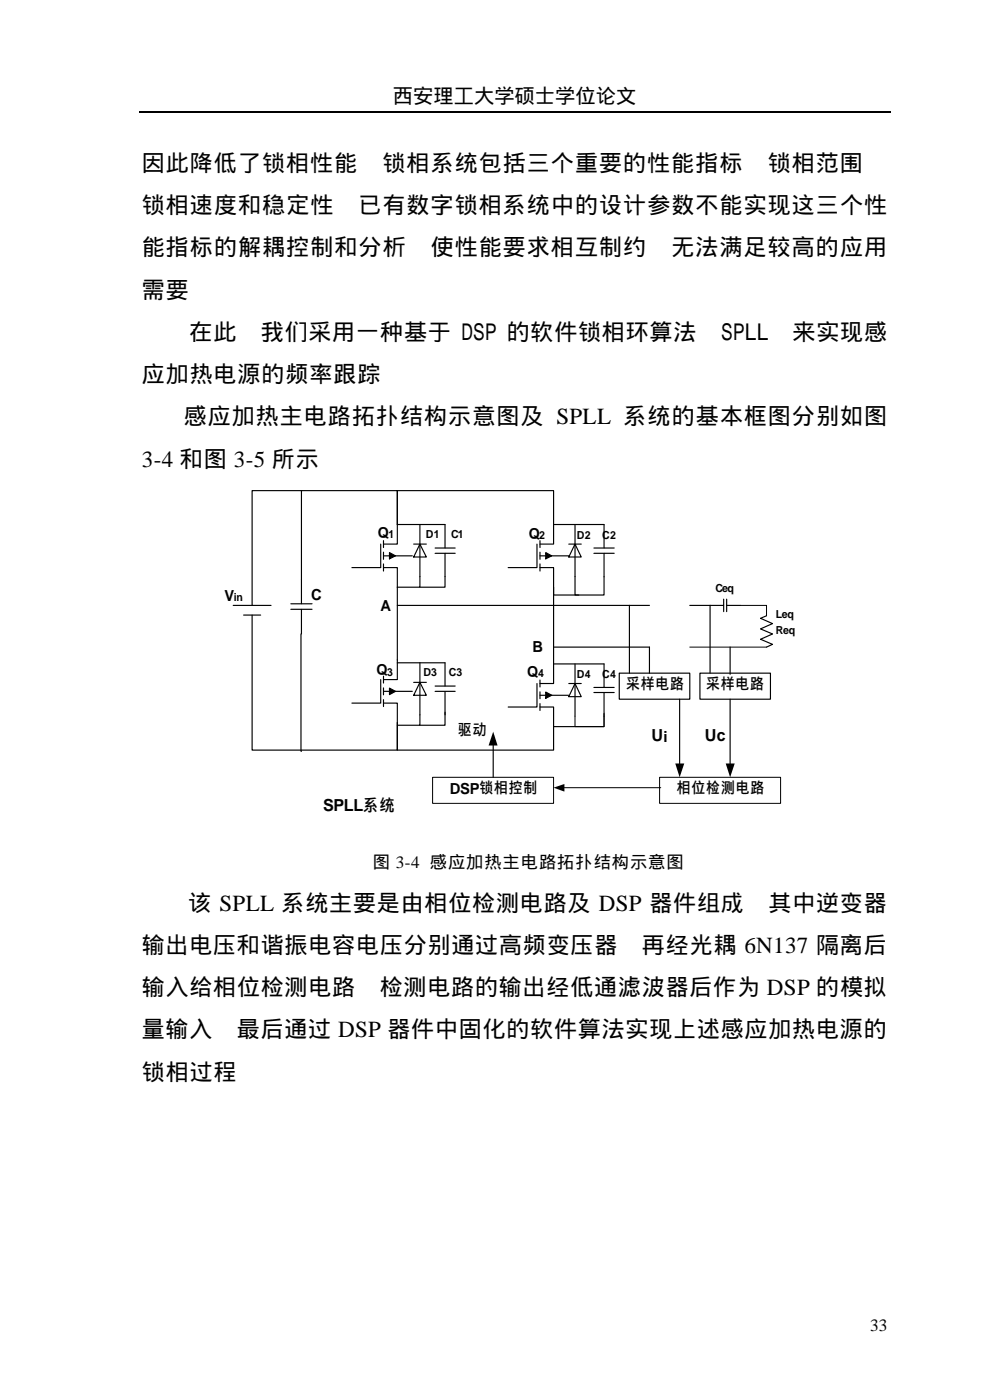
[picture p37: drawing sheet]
<svg xmlns="http://www.w3.org/2000/svg" width="182mm" height="257mm" viewBox="0 0 182 257" stroke-linecap="round" stroke-linejoin="round" font-family="sans-serif">
<defs><g id="words">
<g font-size="4.2">
<text x="26" y="31.4">因此降低了锁相性能</text>
<text x="70.3" y="31.4">锁相系统包括三个重要的性能指标</text>
<text x="141" y="31.4">锁相范围</text>
<text x="26" y="39.2">锁相速度和稳定性</text>
<text x="65.8" y="39.2">已有数字锁相系统中的设计参数不能实现这三个性</text>
<text x="26" y="46.9">能指标的解耦控制和分析</text>
<text x="79.1" y="46.9">使性能要求相互制约</text>
<text x="123.3" y="46.9">无法满足较高的应用</text>
<text x="26" y="54.7">需要</text>
<text x="34.8" y="62.4">在此</text>
<text x="47.9" y="62.4">我们采用一种基于 DSP 的软件锁相环算法</text>
<text x="132.5" y="62.4">SPLL</text>
<text x="145.6" y="62.4">来实现感</text>
<text x="26" y="70.2">应加热电源的频率跟踪</text>
<text x="33.8" y="78">感应加热主电路拓扑结构示意图及 SPLL 系统的基本框图分别如图</text>
<text x="26" y="85.7">3-4 和图 3-5 所示</text>
<text x="34.6" y="167.3">该 SPLL 系统主要是由相位检测电路及 DSP 器件组成</text>
<text x="141.2" y="167.3">其中逆变器</text>
<text x="26" y="175">输出电压和谐振电容电压分别通过高频变压器</text>
<text x="117.9" y="175">再经光耦 6N137 隔离后</text>
<text x="26" y="182.8">输入给相位检测电路</text>
<text x="69.8" y="182.8">检测电路的输出经低通滤波器后作为 DSP 的模拟</text>
<text x="26" y="190.6">量输入</text>
<text x="43.5" y="190.6">最后通过 DSP 器件中固化的软件算法实现上述感应加热电源的</text>
<text x="26" y="198.3">锁相过程</text>
</g>
<text font-size="3.7" x="72.2" y="19">西安理工大学硕士学位论文</text>
<g font-size="3.2">
<text x="68.5" y="159.5">图 3-4 感应加热主电路拓扑结构示意图</text>
<text x="159.9" y="244.4">33</text>
</g>
<g font-size="3">
<text x="119.7" y="136.2">Ui</text>
<text x="129.5" y="136.2">Uc</text>
<text x="59.4" y="148.9">SPLL系统</text>
</g>
<g font-size="2.8">
<text x="69.4" y="98.8">Q</text>
<text x="97.1" y="99">Q</text>
<text x="41.2" y="110.4">V</text>
<text x="57.1" y="110.2">C</text>
<text x="69.9" y="112.2">A</text>
<text x="97.8" y="119.8">B</text>
<text x="69.2" y="124.1">Q</text>
<text x="96.9" y="124.3">Q</text>
<text x="115" y="126.5">采样电路</text>
<text x="129.7" y="126.5">采样电路</text>
<text x="84.1" y="135.1">驱动</text>
<text x="82.6" y="145.9">DSP锁相控制</text>
<text x="124.3" y="145.8">相位检测电路</text>
</g>
<g font-size="2">
<text x="71.4" y="98.8">1</text>
<text x="78.2" y="98.8">D1</text>
<text x="82.9" y="98.8">C1</text>
<text x="99.1" y="99.1">2</text>
<text x="106" y="99.1">D2</text>
<text x="110.6" y="99.1">C2</text>
<text x="42.9" y="110.4">in</text>
<text x="131.4" y="108.7">Ceq</text>
<text x="142.5" y="113.5">Leq</text>
<text x="142.5" y="116.5">Req</text>
<text x="71.1" y="124.1">3</text>
<text x="77.8" y="124.1">D3</text>
<text x="82.4" y="124.1">C3</text>
<text x="98.8" y="124.4">4</text>
<text x="106" y="124.6">D4</text>
<text x="110.6" y="124.6">C4</text>
</g>
</g></defs>
<path d="M25.5 20.5h138" fill="none" stroke="#000" stroke-width=".25"/>
<path d="M73.9 139.9h37.1v10.6h-37.1z" fill="#fff"/>
<g fill="none" stroke="#000" stroke-width=".21">
<path d="M69.9 99.9v4.4h-5.3M70.4 99.3v1.3M73 96.4v3.5h-2.6M98.6 99.9v4.4h-5.3M99.2 99.3v1.3M101.7 96.4v3.5h-2.5M70.4 104.3h2.6v3.6M70.4 102.1h5.3M70.4 101.4v1.3M70.4 103.6v1.3M71.5 101.5l1.1 .6-1.1 .6zM99.2 104.3h2.5v3.6"/>
<path d="M99.2 102.1h5.3M99.2 101.4v1.3M99.2 103.6v1.3M100.2 101.5l1.1 .6-1.1 .6zM98.6 125.6v4.3h-5.3M99.2 129.9h2.5v3.6M99.2 124.9v1.3M99.2 127.1v1.3M99.2 129.2v1.3M99.2 127.7h5.3M100.2 127.1l1.1 .6-1.1 .6zM101.7 122v3.6h-2.5"/>
</g>
<path d="M71.5 101.5l1.1 .6-1.1 .6zM100.2 101.5l1.1 .6-1.1 .6zM100.2 127.1l1.1 .6-1.1 .6z" fill="#000"/>
<path d="M77.1 125.3l1.2 2.4h-2.3z" fill="#fff"/>
<path d="M76 125.3h2.3M77.1 125.3l1.2 2.4h-2.3zM77.1 121.8v9.5" fill="none" stroke="#000" stroke-width=".21"/>
<path d="M105.6 99.9l1.2 2.4h-2.3z" fill="#fff"/>
<path d="M104.5 99.9h2.3M105.6 99.9l1.2 2.4h-2.3zM105.6 96.4v9.5" fill="none" stroke="#000" stroke-width=".21"/>
<path d="M77.1 99.9l1.2 2.4h-2.3z" fill="#fff"/>
<g fill="none" stroke="#000" stroke-width=".21">
<path d="M76 99.9h2.3M77.1 99.9l1.2 2.4h-2.3zM77.1 96.4v9.5M42.8 111.2h7M44.7 113h3.2M53.4 111.9h3.9M53.4 110.9h3.9M55.4 106.4v4.5M55.4 111.9v4.6M73 107.9v16.9h-2.6M101.7 107.9v14.1M130.4 111.2h2.5"/>
<path d="M132.9 110.1v2.3M133.5 110.1v2.3M133.5 111.2h2.5M140.8 113.1l-1.1 .5 2.2 1-2.2 .9 2.2 1-2.2 .9 2.2 1-1.1 .5M69.9 124.8v4.4h-5.3M70.4 129.2h2.6v3.6M70.4 127h5.3M70.4 124.2v1.3M70.4 126.4v1.2M70.4 128.5v1.3M71.5 126.4l1.1 .6-1.1 .6z"/>
</g>
<path d="M71.5 126.4l1.1 .6-1.1 .6z" fill="#000"/>
<path d="M105.6 125.6l1.2 2.4h-2.3z" fill="#fff"/>
<g fill="none" stroke="#000" stroke-width=".21">
<path d="M55.4 90.1v16.3M73 96.4v-6.3h-26.7v21.1M73 96.4v-6.3h28.7v6.3h9.3v4.3M73 96.4h8.7v4.3M46.3 113v24.8h26.7v-5v5h28.7v-4.3h9.3v-2.4M55.3 116.5l.1 21.5M73 111.2h46.3M77.1 105.9v2h-4.1M79.9 101.6h3.7M79.9 100.7h3.7M81.7 101.6v6.3h-4.6M101.7 118.9h17.6"/>
<path d="M105.6 105.9v3.4h.7M109.1 101.6h3.7M109.1 100.7h3.7M111 101.6v7.7h-9.3v-1.4M126.7 111.2h3.7M73 121.8h8.7v4.2M77.1 131.3v1.9h-4.1M79.9 127h3.7M79.9 126h3.7M81.7 130.8v2.4h-4.6M81.7 127v4.3M101.7 122h9.3v4.3"/>
<path d="M104.5 125.6h2.3M105.6 125.6l1.2 2.4h-2.3zM105.6 122v9.6M109.1 127.2h3.7M109.1 126.3h3.7M111 127.2v4.4"/>
</g>
<path d="M126.7 118.9h14.1M136 111.2h4.8v1.9M105.6 131.6v1.9h5.4v-1.9" fill="none" stroke="#000" stroke-width=".18"/>
<path d="M113.7 123.7h13v4.7h-13z" fill="#fff"/>
<path d="M115.6 111.2v12.5M119.3 118.9v4.8M113.7 123.7h13v4.7h-13z" fill="none" stroke="#000" stroke-width=".21"/>
<path d="M128.6 123.7h12.9v4.7h-12.9z" fill="#fff"/>
<path d="M130.4 111.2v12.5M134.1 118.9v5M128.6 123.7h12.9v4.7h-12.9z" fill="none" stroke="#000" stroke-width=".21"/>
<path d="M121.2 142.8h22.2v4.8h-22.2z" fill="#fff"/>
<path d="M121.2 142.8h22.2v4.8h-22.2z" fill="none" stroke="#000" stroke-width=".18"/>
<path d="M124.8 128.4v12.1M134.1 128.4v12.1" fill="none" stroke="#000" stroke-width=".21"/>
<path d="M124 140.3h1.7l-.9 2.5zM133.3 140.3h1.7l-.9 2.5z" fill="#000"/>
<path d="M79.5 142.8h22.2v4.8h-22.2z" fill="#fff"/>
<path d="M79.5 142.8h22.2v4.8h-22.2zM103.5 144.7h17.9" fill="none" stroke="#000" stroke-width=".18"/>
<path d="M90.6 134.4l.8 2.5h-1.7zM101.7 144.7l2-.7v1.4z" fill="#000"/>
<path d="M90.6 136.8v6" fill="none" stroke="#000" stroke-width=".21"/>
<use href="#words"/>
</svg>
